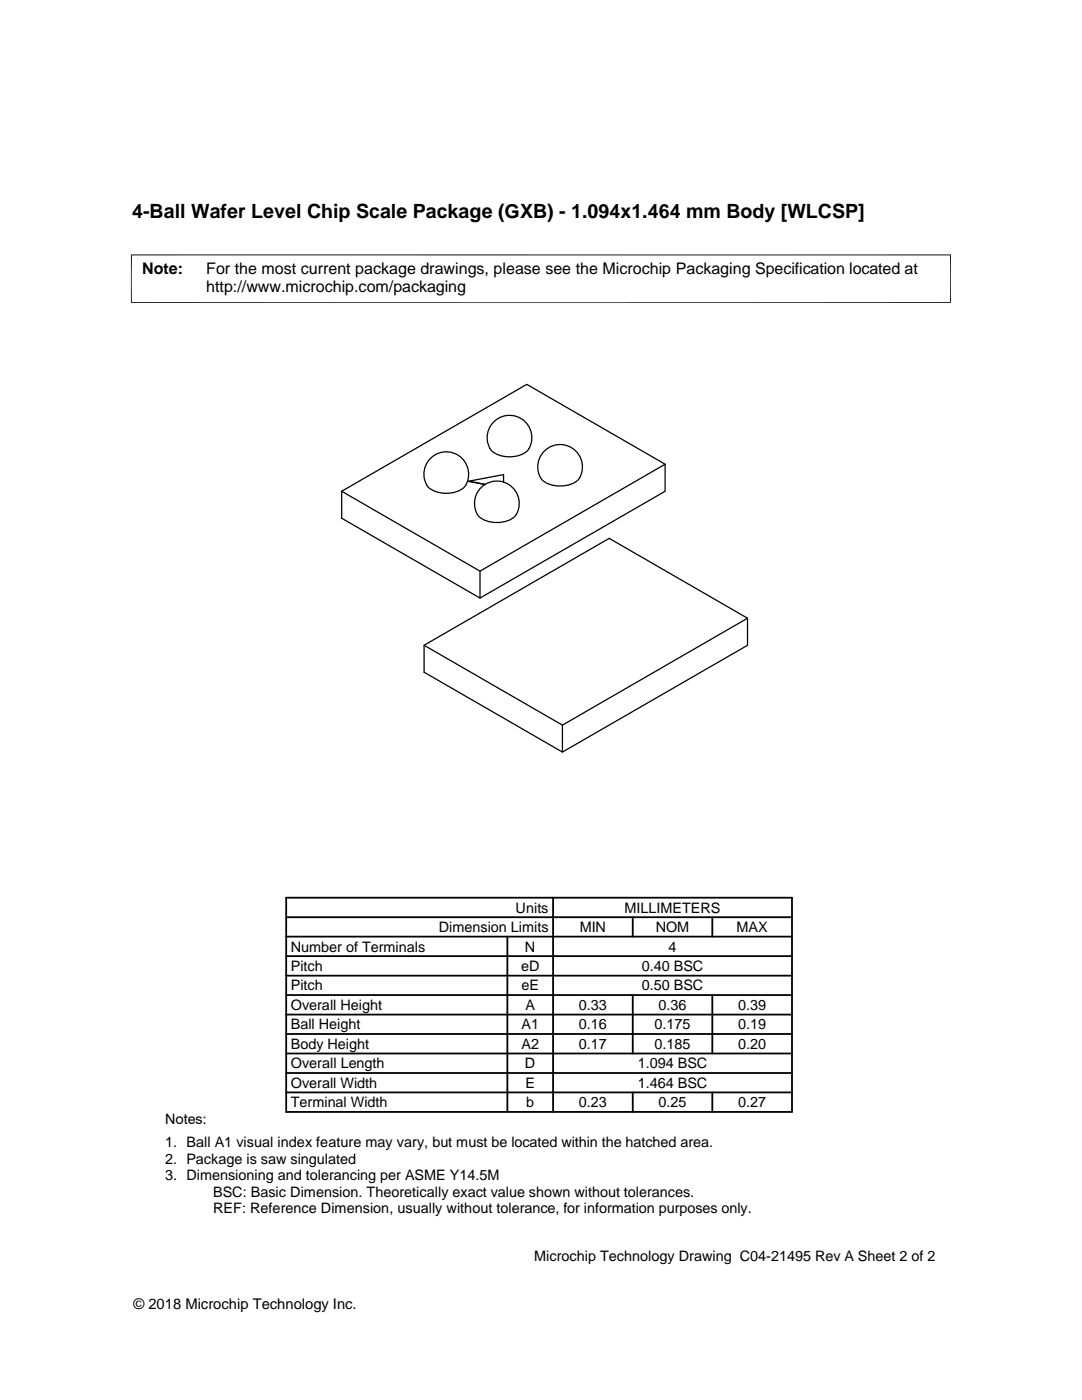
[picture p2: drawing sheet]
<svg xmlns="http://www.w3.org/2000/svg" width="216mm" height="279mm" viewBox="0 0 216 279" stroke-linecap="round" stroke-linejoin="round" font-family="sans-serif">
<defs><g id="words">
<text font-size="3.9" x="26.4" y="43.5">4-Ball Wafer Level Chip Scale Package (GXB) - 1.094x1.464 mm Body [WLCSP]</text>
<g font-size="3.2">
<text x="28.4" y="54.6">Note:</text>
<text x="41.1" y="58.3">http://www.microchip.com/packaging</text>
<text x="41.1" y="54.6">For the most current package drawings, please see the Microchip Packaging Specification located at</text>
</g>
<g font-size="2.9">
<text x="102.9" y="182.1">Units</text>
<text x="124.6" y="182.1">MILLIMETERS</text>
<text x="58" y="189.9">Number of Terminals</text>
<text x="87.6" y="186">Dimension Limits</text>
<text x="104.8" y="189.9">N</text>
<text x="115.7" y="186">MIN</text>
<text x="130.8" y="186">NOM</text>
<text x="133.4" y="189.9">4</text>
<text x="147" y="186">MAX</text>
<text x="58" y="193.8">Pitch</text>
<text x="58" y="197.7">Pitch</text>
<text x="104" y="193.8">eD</text>
<text x="104" y="197.7">eE</text>
<text x="128" y="197.7">0.50 BSC</text>
<text x="128" y="193.8">0.40 BSC</text>
<text x="58" y="201.6">Overall Height</text>
<text x="104.8" y="201.6">A</text>
<text x="115.5" y="201.6">0.33</text>
<text x="131.4" y="201.6">0.36</text>
<text x="147.3" y="201.6">0.39</text>
<text x="58" y="209.3">Body Height</text>
<text x="58" y="205.4">Ball Height</text>
<text x="104.1" y="205.4">A1</text>
<text x="104.1" y="209.3">A2</text>
<text x="115.5" y="205.4">0.16</text>
<text x="115.5" y="209.3">0.17</text>
<text x="130.6" y="209.3">0.185</text>
<text x="130.6" y="205.4">0.175</text>
<text x="147.3" y="209.3">0.20</text>
<text x="147.3" y="205.4">0.19</text>
<text x="58" y="213.2">Overall Length</text>
<text x="104.8" y="213.2">D</text>
<text x="127.3" y="213.2">1.094 BSC</text>
<text x="58" y="221">Terminal Width</text>
<text x="58" y="217.1">Overall Width</text>
<text x="104.8" y="217.1">E</text>
<text x="105" y="221">b</text>
<text x="115.5" y="221">0.23</text>
<text x="127.3" y="217.1">1.464 BSC</text>
<text x="131.4" y="221">0.25</text>
<text x="147.3" y="221">0.27</text>
<text x="32.9" y="224.3">Notes:</text>
<text x="32.9" y="228.9">1. Ball A1 visual index feature may vary, but must be located within the hatched area.</text>
<text x="32.9" y="232.2">2. Package is saw singulated</text>
<text x="32.9" y="235.5">3. Dimensioning and tolerancing per ASME Y14.5M</text>
<text x="42.5" y="238.8">BSC: Basic Dimension. Theoretically exact value shown without tolerances.</text>
<text x="42.5" y="242.2">REF: Reference Dimension, usually without tolerance, for information purposes only.</text>
<text x="106.6" y="251.7">Microchip Technology Drawing C04-21495 Rev A Sheet 2 of 2</text>
<text x="26.6" y="261.3">© 2018 Microchip Technology Inc.</text>
</g>
</g></defs>
<path d="M68.2 98l27.6 16M86.2 91.2a4.5 4.5 0 0 1 5.8 .1 4.5 4.5 0 0 1 .7 5.8 5.8 5.8 0 0 1-7.3 0 4.4 4.4 0 0 1 .8-5.9zM93.6 96l6.9-1.3v1.5M96.3 97.1a4.5 4.5 0 0 1 5.8 0 4.5 4.5 0 0 1 .7 5.9 5.8 5.8 0 0 1-7.3 0 4.4 4.4 0 0 1 .8-5.9zM96.8 96.7l-3.2-.7 3.2 .7M98.8 83.9a4.5 4.5 0 0 1 5.9 .1 4.5 4.5 0 0 1 .6 5.9 5.8 5.8 0 0 1-7.3 0 4.4 4.4 0 0 1 .8-6zM108.9 89.8a4.5 4.5 0 0 1 5.8 .1 4.5 4.5 0 0 1 .7 5.8 5.8 5.8 0 0 1-7.3 0 4.4 4.4 0 0 1 .8-5.9zM132.7 92.6l-36.9 21.4v5.4l-27.6-16v-5.4l36.9-21.3 27.6 15.9v5.4l-36.9 21.4M84.6 128.8l27.6 15.9M149.2 123.4l-37 21.3v5.4l-27.6-15.9v-5.4l37-21.4 27.6 16v5.4l-37 21.3" fill="none" stroke="#000" stroke-width=".25"/>
<path d="M26.1 50.9h163.7M26.2 50.8v9.7M189.7 50.8v9.7M26.1 60.4h163.7" fill="none" stroke="#000" stroke-width=".2"/>
<g fill="none" stroke="#000" stroke-width=".36">
<path d="M57.1 179.2h100.9v42.7h-100.9zM110.4 179.2v42.7M57.1 194.7h100.9M57.1 190.8h100.9M57.1 186.9h100.9M57.1 183h100.9M57.1 198.6h100.9M101.2 186.9v35M126.3 183v3.9M126.3 198.6v11.6M142.1 183v3.9M142.1 198.6v11.6"/>
<path d="M57.1 202.5h100.9M57.1 214.1h100.9M57.1 210.2h100.9M57.1 206.4h100.9M57.1 218h100.9M126.3 218v3.9M142.1 218v3.9"/>
</g>
<use href="#words"/>
</svg>
